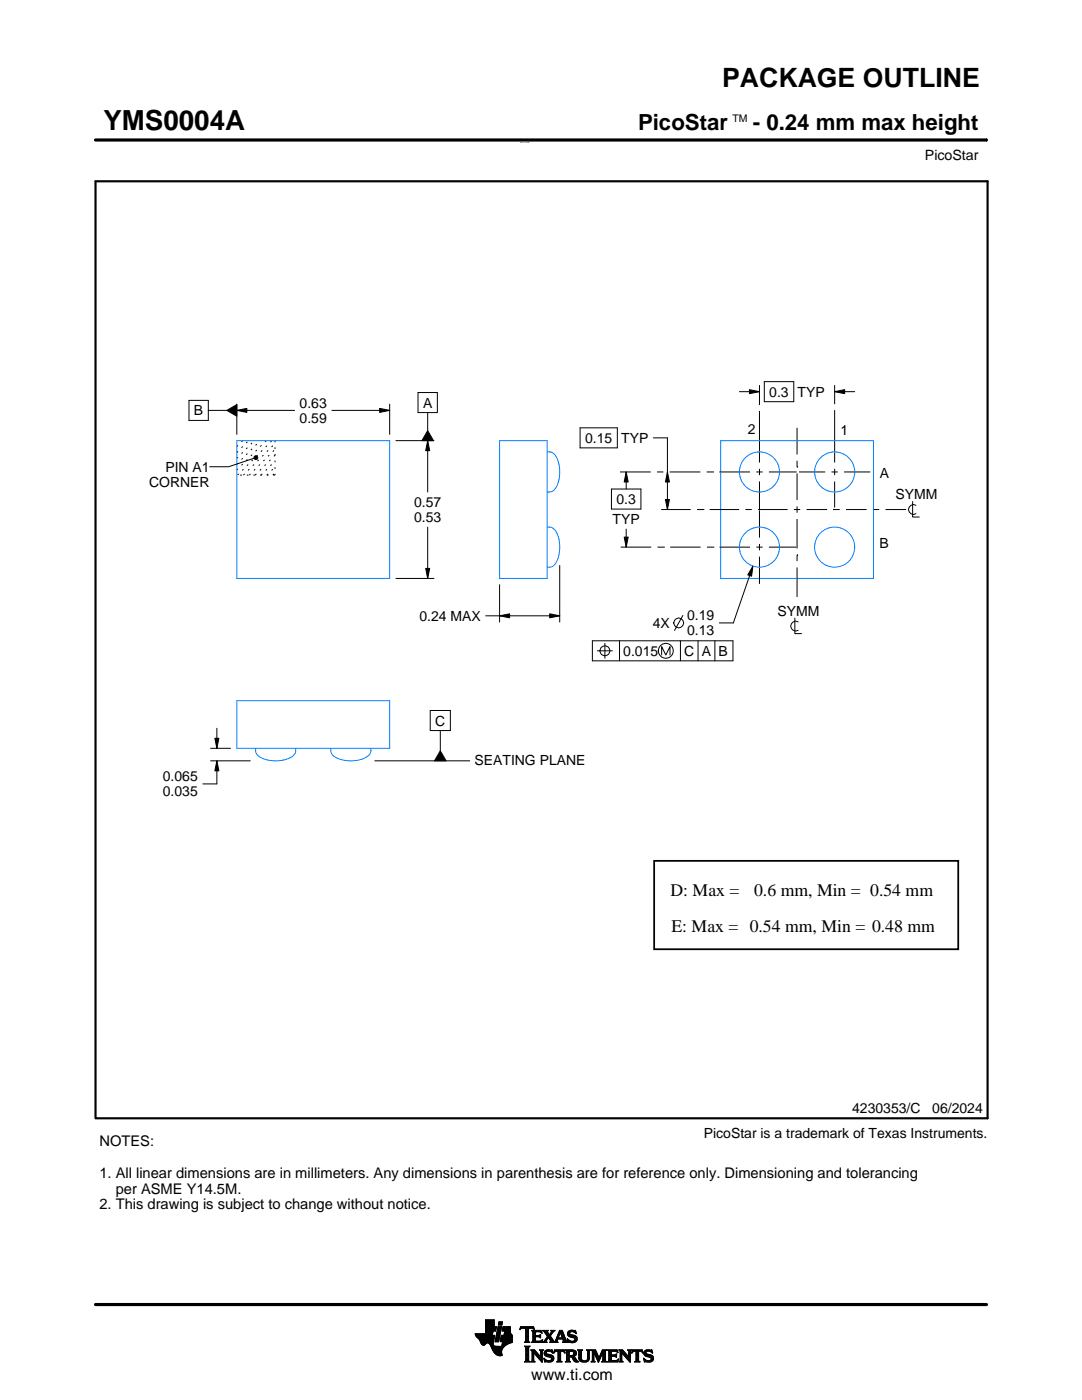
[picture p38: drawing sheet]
<svg xmlns="http://www.w3.org/2000/svg" width="216mm" height="279mm" viewBox="0 0 216 279" stroke-linecap="round" stroke-linejoin="round" font-family="sans-serif">
<defs><g id="words">
<text font-size="5.5" x="20.6" y="26">YMS0004A</text>
<text font-size="5.3" x="144.1" y="17.4">PACKAGE OUTLINE</text>
<g font-size="4.4">
<text x="127.3" y="26">PicoStar</text>
<text x="150.2" y="26">- 0.24 mm max height</text>
</g>
<g font-size="3.5">
<text x="133.8" y="178.9">D: Max =</text>
<text x="150.5" y="178.9">0.6 mm, Min = 0.54 mm</text>
<text x="134" y="185.9">E: Max = 0.54 mm, Min = 0.48 mm</text>
</g>
<text font-size="3.2" x="106" y="275.3">www.ti.com</text>
<g font-size="2.9">
<text x="19.8" y="228.8">NOTES:</text>
<text x="19.8" y="235.1">1. All linear dimensions are in millimeters. Any dimensions in parenthesis are for reference only. Dimensioning and tolerancing</text>
<text x="23.1" y="238.2">per ASME Y14.5M.</text>
<text x="19.8" y="241.4">2. This drawing is subject to change without notice.</text>
</g>
<g font-size="2.8">
<text x="184.5" y="32">PicoStar</text>
<text x="38.7" y="82.9">B</text>
<text x="59.8" y="81.4">0.63</text>
<text x="84.4" y="81.3">A</text>
<text x="153.5" y="79.2">0.3 TYP</text>
<text x="59.8" y="84.4">0.59</text>
<text x="116.7" y="88.4">0.15 TYP</text>
<text x="149.2" y="86.7">2</text>
<text x="167.7" y="86.8">1</text>
<text x="33" y="94.1">PIN A1</text>
<text x="175.5" y="95.4">A</text>
<text x="29.8" y="97.1">CORNER</text>
<text x="82.6" y="101.2">0.57</text>
<text x="123" y="100.6">0.3</text>
<text x="178.7" y="99.7">SYMM</text>
<text x="82.6" y="104.2">0.53</text>
<text x="122.2" y="104.6">TYP</text>
<text x="175.5" y="109.3">B</text>
<text x="83.7" y="123.9">0.24 MAX</text>
<text x="130.2" y="125.3">4X</text>
<text x="137.1" y="123.8">0.19</text>
<text x="155.2" y="123">SYMM</text>
<text x="124.4" y="130.9">0.015</text>
<text x="136.5" y="130.9">C A B</text>
<text x="137.1" y="126.8">0.13</text>
<text x="86.8" y="144.8">C</text>
<text x="32.5" y="155.9">0.065</text>
<text x="94.7" y="152.7">SEATING PLANE</text>
<text x="32.5" y="158.9">0.035</text>
<text x="140.4" y="227.1">PicoStar is a trademark of Texas Instruments.</text>
<text x="170" y="222.2">4230353/C</text>
<text x="186" y="222.2">06/2024</text>
</g>
<text font-size="2.1" x="146.2" y="24.3">TM</text>
<text font-size=".3" x="103.8" y="28.5">SCALE 25.000</text>
</g></defs>
<g fill="none" stroke="#000" stroke-width=".2">
<path d="M19.1 27.9h177.7M196.8 27.7v.5M37.7 79.9h3.9v4h-3.9zM83.4 78.3h3.9v4h-3.9zM147.5 78.2h4M149.5 77.8l2 .4-2 .4zM151.5 76.9v3.9M152.5 76.2h5.9v4h-5.9zM166.5 78.2l2-.4v.8zM166.5 76.9v3.7M166.5 78.2h4M41.6 81.9h3.7"/>
<path d="M45.3 81.9l2-1.2v2.4zM47.3 81.9l2-.4v.8zM47.3 80.7v6M47.3 81.9h11.5M50.7 91.5l-5.1 1.6h-3.8M50.7 91.2l.3-.3 .3 .1 .2 .3-.2 .3-.3 .1-.3-.2zM66.2 81.9h11.6M75.8 81.5l2 .4-2 .4zM77.8 80.7v6M79 87.9h7.6M85.3 87.9l.4 2h-.8zM85.3 82.3v3.6"/>
<path d="M85.3 87.9v10.3M85.3 85.9l1.2 2h-2.3zM115.7 85.4h7.5v4h-7.5zM122 97.6h5.9v4h-5.9zM123.7 94.2h6.2M124.9 94.2l.4 2h-.8zM124.9 94.2v3.4M130.4 87.4h2.8v14.3M131.1 94.2h1.3M132.8 99.7h.8l-.4 2zM133.2 94.2l.4 2h-.8zM133.6 94.2h6.2"/>
<path d="M141 94.2h1.3M142.3 94.2h.1M143.5 94.2h6.2M150.9 94.2h1.3M151.5 82v10.3M151.5 93.6v1.2M151.5 96.1v5.5M153.4 94.2h5.6M159 93.2h.1M159 85.4v5.3M159 92v1.2M159 94.5v5.3"/>
<path d="M159.4 94.2h5.3M165.9 94.2h1.3M166.5 81.8v10.5M166.5 93.6v1.2M166.5 96.1v5.2M168.4 94.2h5.3M79 115.4h7.6M84.9 113.4h.8l-.4 2zM85.3 105.2v10.2M99.7 116.7v7.5M111.7 112.9v11.3M123.9 109.2h6"/>
<path d="M124.5 107.2h.8l-.4 2zM124.9 105.6v3.6M131.2 109.2h1.3M131.9 101.7h5.9M132.5 109.2h.1M133.7 109.2h6.1M139.1 101.7h1.2M140.3 101.7h.1M141.1 109.2h1.2M141.6 101.7h5.9M142.3 109.2h.1M143.6 109.2h6.1"/>
<path d="M148.7 101.7h1.3M150.2 113l-.2 2-.8-.3zM150.2 113l-3.9 11.3h-2.8M150.9 109.2h1.3M151.3 101.7h5.9M151.5 101.9v5.4M151.5 108.6v1.2M151.5 111.1v5.4M153.4 109.2h5.5M158.4 101.7h1.3M159 110.7h.1M159 101.1v1.2"/>
<path d="M159 103.6v5.9M159 110.7v1.3M159 113.2v5.9M160.9 101.7h4.1M166.3 101.7h.1M166.3 101.7h1.3M168.8 101.7h4.1M174.2 101.7h.1M174.2 101.7h1.2M176.7 101.7h4.1M182.1 100.1v3.1h1.3M182.8 100.9a.98 .98 0 0 0-1.5 .8 .98 .98 0 0 0 1.5 .8"/>
<path d="M96.9 122.9h14.8M99.7 122.9l2-.4v.8zM109.7 122.5l2 .4-2 .4zM118.2 127.9h28.1v4h-28.1zM119.2 129.9h3M120.7 128.4v3M123.6 127.9v4M132 130.7v-1.6l.9 1.6 .8-1.6v1.6M135.8 127.9v4M136.3 122.8l-1.7 3M139.3 127.9v4M142.6 127.9v4"/>
<path d="M158.6 123.4v3.1h1.3M159.3 124.1a.98 .98 0 0 0-1.5 .9 .98 .98 0 0 0 1.5 .8M42 149.3h4M42 151.8h7.9M42.9 147.3h.8l-.4 2zM43.3 151.8l.4 2h-.8zM43.3 145.3v4M43.3 151.8v4.6h-2.8M74.8 151.8h18.9M85.8 141.8h4.1v4h-4.1zM87.9 145.8v4M87.9 149.8l1.1 2h-2.3z"/>
<path d="M94.8 266.2h3.5M94.8 266.3h3.5M94.9 266.4h3.3M94.9 266.5h3.8l-.2 1.2M94.9 266.5h3.8M95 266.6h3.7M95 266.7h3.7M95.1 266.8h3.6M95.2 266.9h3.4M95.3 267h3.3M95.4 267.1h3.2M95.5 267.2h3.1"/>
<path d="M95.6 267.3h3M95.7 267.4h2.8M95.7 267.5h2.8M95.8 267.6h2.7M95.8 267.7h2.7M95.9 267.8h2.6M95.9 267.9h2.5M95.9 268h2.5M96 268h1.1M96 268.1h1M96.1 268.2h.8M96.1 268.3h.7"/>
<path d="M96.2 268.4h.6M96.3 268.4h.4M96.9 266.1h1.4M96.9 266h1.4M96.9 265.9h1.4M96.9 265.8h1.5M96.9 265.7h1.5M96.9 264.7l2.2 .1-.2 .9h-.5l-.2 .8M96.9 265.6h2M96.9 265.5h2M96.9 265.4h2M96.9 265.3h2.1"/>
<path d="M96.9 265.2h2.1M96.9 265.1h2.1M96.9 265h2.1M96.9 264.9h2.1M96.9 264.8h2.2M96.9 264.6h1.7M96.9 264.5h1.7M96.9 264.4h1.7M96.9 264.3h1.7M96.9 264.2h1.7M96.9 264.1h1.7M96.9 264h1.7"/>
<path d="M96.9 263.9h1.7M96.9 263.8h1.7M96.9 263.7h1.7M96.9 263.6h1.7M96.9 263.5h1.7M96.9 263.4h1.7M97.5 268h.9M97.6 268.1h.8M97.7 268.2h.7M97.7 268.3h.7M97.8 268.4h.6M97.9 268.5h.6"/>
<path d="M97.9 268.6h.7M98 268.7h1.1M98 268.8h2.6M98 268.8h2.5M98.1 268.9h2.3M98.1 269h2.3M98.1 269.1h2.2M98.2 269.2h2.1M98.2 269.2h2M98.2 269.3h2M98.3 269.4h1.9M98.3 269.5h1.8"/>
<path d="M98.4 269.6h1.7M98.4 268v.4l.3 .2 2 .1M98.5 269.7h1.6M98.5 267.7l-.1 .3M98.5 269.8h1.6M98.6 269.9h1.5M98.6 264.8v-1.4h-1.7v2.8h-2.1l.1 .3 .7 .8 .7 1.1 .3 .1 .6-.5 .4 .1 1 1.8 .8 .6h.8l-.1-1 .8-1M98.6 270h1.5M98.7 270h1.4M98.8 270.1h1.3M98.8 267.7h.7M98.8 267.6h.7"/>
<path d="M98.8 267.5h.7M98.9 270.2h1.2M98.9 267.4h.7M98.9 267.3h.7M98.9 267.2h.7M98.9 267.1h.7M98.9 267h.7M98.9 270.3h1.3M99 266.9h.6M99 266.9h.7M99 266.8h.7M99 266.7h.7"/>
<path d="M99 266.6h.7M99 266.5h.7M99.1 270.4h1.1M99.1 266.4h.7M99.1 266.3h.7M99.1 266.2h.7M99.1 266.1h.7M99.1 266h.7M99.2 265.9h.7M99.2 265.8h.7M99.2 270.4h1M99.2 265.7h.7"/>
<path d="M99.2 265.6h.7M99.2 265.5h.7M99.3 265.4h.6M99.3 265.4h.7M99.3 265.3h.7M99.3 265.2h.7M99.3 265.1h.7M99.3 265h.7M99.4 270.5h.8M99.4 264.9h.7M99.4 264.8h.7M99.4 264.8h.7l-.6 3h-.7z"/>
<path d="M99.4 264.5l.2-.7h.7l-.2 .7h-.7M99.5 264.4h.6M99.5 264.3h.7M99.5 264.2h.7M99.5 264.1h.7M99.5 264h.7M99.5 263.9h.7M99.6 263.8h.7M99.8 270.6h.1M99.8 267.7h2.4M99.8 267.6h2.4M99.8 267.5h2.4"/>
<path d="M99.9 267.4h2.3M99.9 267.3h2.3M99.9 267.2h2.3M99.9 267.1h2.3M99.9 267h2.3M99.9 266.9h2.3M100 266.9h2.2M100 266.8h2.2M100 266.7h2.2M100 266.6h2.2M100 266.5h2.2M100.1 268.6h.7"/>
<path d="M100.2 268.5h.7M100.2 268.4h.8M100.2 268.4h.9M100.2 268.3h1M100.2 268.2h1.2M100.2 265.6h1.6M100.2 268.1h1.4M100.2 265.5h1.6M100.2 268h1.6M100.3 265.4h1.5M100.3 268h1.7M100.3 267.9h1.9"/>
<path d="M100.3 265.3h1.5M100.3 267.8h1.9M100.3 265.2h1.5M100.3 265.1h1.5M100.3 265h1.5M100.4 264.9h1.4M100.4 264.8h1.4M100.6 266.5l.1-.8h-.5l.2-.9h1.4l.1 1.1 .3 .6v1.4l-1.3 .6M100.6 266.4h1.5M100.6 266.3h1.4M100.6 266.2h1.4M100.6 266.1h1.3"/>
<path d="M100.7 266h1.2M100.7 265.9h1.2M100.7 265.8h1.1M100.7 265.7h1.1M102.2 266.5h-2.2l-.2 1.1 .5 .2-.2 .9M103.7 265.3h.1M103.8 265.2h.2M103.8 265h2.8M103.8 264.9h2.7M103.9 264.8h2.6M104.7 267.8h1M104.7 271.8h1.1"/>
<path d="M104.7 268.7h1M104.8 267.7h.7M104.8 271.7h.8M104.9 265.2h.6M104.9 268.9h.6M104.9 267.6h.6M104.9 267.5l-.2 .3M104.9 267.5h.6M104.9 267.4h.6M104.9 267.3h.6M104.9 267.2h.6M104.9 267.1h.6"/>
<path d="M104.9 267h.6M104.9 266.8h.6M104.9 266.7h.6M104.9 266.6h.6M104.9 266.5h.6M104.9 266.4h.6M104.9 266.3h.6M104.9 266.2h.6M104.9 266.1h.6M104.9 265.9h.6M104.9 265.8h.6M104.9 265.7h.6"/>
<path d="M104.9 265.6h.6M104.9 265.5h.6M104.9 265.4h.6M104.9 265.3h.6M104.9 271.5h.6M104.9 269h.6M104.9 271.4h.6M104.9 271.4v-2.4l-.2-.4h1.1l-.3 .4v2.4M104.9 271.4l-.2 .4h1.1l-.3-.4M104.9 271.3h.6M104.9 271.2h.6M104.9 271.1h.6"/>
<path d="M104.9 271h.6M104.9 270.9h.6M104.9 270.8h.6M104.9 270.6h.6M104.9 270.5h.6M104.9 270.4h.6M104.9 270.3h.6M104.9 270.2h.6M104.9 270.1h.6M104.9 270h.6M104.9 269.9h.6M104.9 269.8h.6"/>
<path d="M104.9 269.6h.6M104.9 269.5h.6M104.9 269.4h.6M104.9 269.3h.6M104.9 269.2h.6M104.9 269.1h.6M105.5 267.5l.2 .3M105.5 267.5v-2.3l.7-.1 .4 .3-.1-.6h-2.6l-.1 .6 .4-.3 .7 .1v2.3M105.7 267.8h-1M105.9 271.8h.8M105.9 269.4h.8M106.1 269.5h.7"/>
<path d="M106.1 267.8h2M106.1 271.7h.5M106.2 269.6h.7M106.2 271.5h.3M106.2 265.6h1.8M106.2 269.8h.8M106.2 271.4h.3M106.2 271.4l-.3 .4h.8l-.2-.4M106.2 271.3h.3M106.2 271.2h.3M106.2 271.1h.3M106.2 271h.3"/>
<path d="M106.2 270.9h.3M106.2 270.8h.3M106.2 270.6h.3M106.2 270.5h.3M106.2 270.4h.3M106.2 270.3h.3M106.2 270.2h.3M106.2 270.1h.3M106.2 270h1M106.2 269.9h.9M106.2 269.8v1.6M106.2 269.8l-.3-.4h.8l1.2 1.4"/>
<path d="M106.3 267.7h1.8M106.3 265.7h1.8M106.3 267.6h.6M106.3 265.8h.6M106.3 267.5l-.2 .3M106.3 267.5h.5M106.3 267.4h.5M106.3 267.3h.5M106.3 267.2h.5M106.3 267.1h.5M106.3 267h.5M106.3 266.8h.5"/>
<path d="M106.3 266.7h1.6M106.3 266.6h1.6M106.3 266.5h.5M106.3 266.4h.5M106.3 266.3h.5M106.3 266.2h.5M106.3 266.1h.5M106.3 265.9h.5M106.4 265.2h.2M106.5 270h.1M106.5 270v1.4M106.5 265.3h.1"/>
<path d="M106.6 270.1h.7M106.7 270.2h.7M106.8 270.3h.7M106.8 265.9l.2-.1h.6l.6 .2-.2-.5h-1.9l.2 .3v1.7M106.8 265.9v.6h.8l.3-.2v.7M106.9 270.4h.7M107 270.5h.7M107.1 270.6h.7M107.2 270.8h1M107.3 270.9h.9M107.4 271h.8M107.5 271.1h.7"/>
<path d="M107.6 271.2h.6M107.6 266.5h.3M107.7 271.3h.5M107.7 269.4h.7M107.7 266.8h.2M107.7 267.6h.5M107.8 266.4h.1M107.8 271.4h.4M107.8 267h.1M107.8 265.8h.3M107.8 269.5h.5M107.9 271.5h.3"/>
<path d="M107.9 269.6h.3M107.9 267l-.3-.2h-.8l.1 .8h.9l.5-.2M107.9 269.8h.3M107.9 270.6h.3M107.9 270.5h.3M107.9 270.4h.3M107.9 270.3h.3M107.9 270.2h.3M107.9 270.1h.3M107.9 270h.3M107.9 269.9h.3M107.9 269.8v1"/>
<path d="M107.9 269.8l-.2-.4h.7l-.2 .4M108 271.7h.2M108 265.9h.1M108 267.5h.2M108.1 271.8h.1M108.1 266.1h.1M108.2 267.4h.1M108.2 269.8v2.1l-1.7-1.9M108.2 267.8h.9M108.3 267.4l-.2 .5-2-.1M108.3 265.6h1M108.5 267.7h.5"/>
<path d="M108.5 271.1l.8 .4h.5l.2-.1-.1-.4-1-.4-.3-.3 .1-.7 .7-.2 .6 .1 .2-.1 .1 .6-.9-.3-.3 .1-.1 .3 1.3 .4 .2 .6M108.5 271.1h.1M108.5 265.7h.7M108.5 271.2h.2M108.6 271.3h.2M108.6 270.1h.4M108.6 270h.4M108.6 270.2h.6M108.6 267.6h.4M108.6 271.4h.4M108.6 269.9h.4M108.6 270.3h1"/>
<path d="M108.6 265.8h.7M108.6 271.5h.8M108.6 269.8h.5M108.7 271.7h1.5M108.7 270.4h1.3M108.7 267.5h.3M108.7 271.8h.1M108.7 265.9h.6M108.7 269.6h1.5M108.8 267.4h.3M108.8 270.5h1.5M108.8 266.1h.6"/>
<path d="M108.8 269.5h1.4M108.8 267.3h.4M108.9 266.2h.6M108.9 267.2h.4M108.9 266.3h.6M108.9 270.6h1.5M109 267.1h.3M109 266.4h1M109.1 271.8h.9M109.1 269.4h.7M109.1 267h.9M109.1 266.5h.8"/>
<path d="M109.1 267.8h-.9M109.2 266.8h.8M109.2 266.6h.6M109.2 266.7h.7M109.2 266.7l-.6 .9-.4 .2M109.3 270.8h1.1M109.5 267.1h.6M109.6 267.2h.6M109.7 271.5h.7M109.7 267.3h.6M109.7 267.8l.2-.2-.5-.7-.4 .8 .1 .1M109.7 267.8h1.6"/>
<path d="M109.7 266.3h.4M109.7 267.4h.6M109.8 270.9h.7M109.8 266.2h.3M109.8 266.6l.9 1.2 1-2.3h.5l.8 2.1 .3 .2M109.8 267.5h.6M109.9 266.1h.3M109.9 269.8h.4M109.9 267.6h.6M109.9 267.7h.7M109.9 271.4h.5M109.9 265.9h.4"/>
<path d="M110 271h.5M110 265.6h.7M110 265.9l-.4 .5-.4-.6 .2-.3h-1.1l.9 1.2M110 265.9l.1-.2-.2-.2h.8l-.9 1.1M110 271.3h.5M110 265.8h.4M110 271.1h.5M110 271.2h.5M110.1 269.4h.1M110.1 265.7h.4M110.1 269.9h.2M110.2 270h.1"/>
<path d="M110.5 270h.1M110.5 269.9h.2M110.5 271.1l-.2 .5-.8 .3-.6-.2-.2 .1-.2-.7M110.5 269.8h.3M110.6 269.6h2.1M110.6 269.5h2M110.6 269.4h2M110.7 267.7h.5M110.8 267.6h.4M110.9 267.5h.3M110.9 267.4h.3M111 267.3h.3"/>
<path d="M111 267.2h1.8M111 267.1h1.8M111.1 267h.3M111.1 271.8h1M111.1 266.8h.4M111.2 266.7h.3M111.2 267.5l.1-.2h1l.1 .2M111.2 267.5v.3h.1M111.2 266.6h.3M111.3 266.5h.3M111.3 271.7h.6M111.3 266.4h.3"/>
<path d="M111.3 271.5h.6M111.3 267.8h-1.6M111.3 269.8h.6M111.4 266.3h.3M111.4 271.4h.5M111.4 271.4l-.1-1.7h-.4l-.4 .4 .2-.7h1.9l.1 .7-.3-.4h-.5v1.7M111.4 270.5h.5M111.4 270.4h.5M111.4 270.3h.5M111.4 270.2h.5M111.4 270.1h.5M111.4 270h.5"/>
<path d="M111.4 269.9h.5M111.4 271.4l-.3 .4h1l-.2-.4M111.4 271.3h.5M111.4 271.2h.5M111.4 271.1h.5M111.4 271h.5M111.4 270.9h.5M111.4 270.8h.5M111.4 270.6h.5M111.4 266.2h.3M111.4 266.1h.4M111.5 265.9h.9"/>
<path d="M111.5 265.8h.8M111.6 265.7h.7M111.6 265.6h.6M111.8 265.9l.4 1.1h-.8zM111.9 266.1h.5M111.9 266.2h.5M111.9 266.3h.6M112 266.4h.5M112 266.5h.6M112.1 266.6h.5M112.1 266.7h.6M112.1 266.8h.6"/>
<path d="M112.2 267h.5M112.2 267.8h1.1M112.3 267.3h.6M112.3 267.4h.6M112.4 267.5h.6M112.4 267.5v.3h-.2M112.4 269.8h.3M112.4 267.6h.6M112.4 267.7h.7M112.6 269.9h.1M112.6 270h.2M112.8 271.8h1"/>
<path d="M112.8 269.4h1.6M113 269.5h1.7M113 271.7h.7M113 269.6h1.9M113 271.5h.6M113 269.8h.6M113 271.4h.6M113 271.4l-.2 .4h1l-.2-.4M113 271.3h.6M113 271.2h.6M113 271.1h.6M113 271h.6"/>
<path d="M113 270.9h.6M113 270.8h1.5M113 270.6h1.6M113 270.5h1.8M113 270.4h.6M113 270.3h.6M113 270.2h.6M113 270.1h.6M113 270h.6M113 269.9h.6M113 269.8v1.6M113 269.8l-.2-.4h1.4l.6 .2 .2 .3v.4l-.2 .3-.4 .1"/>
<path d="M113.2 267.3h.2M113.2 267.4h.3M113.2 266.2h.5M113.2 266.3h.6M113.2 266.1h.5M113.3 267.5h.3M113.3 267.8h-1.1M113.3 266.4h.9M113.3 265.9h.4M113.3 267.6h.6M113.3 266.5h1.3M113.3 267.7h1.6"/>
<path d="M113.3 265.8h.5M113.3 267.8h.2M113.4 266.6h1.5M113.4 265.7h1.5M113.4 265.7l.5-.2 .7 .1 .2-.1 .1 .7-.7-.4h-.4l-.1 .3 .1 .2 .9 .2 .4 .3 .1 .5-.3 .5-.6 .2-.7-.2-.2 .1-.2-.7 .9 .5 .5-.1 .1-.3-.2-.3-1.1-.4-.2-.4zM113.5 266.7h1.5M113.5 265.6h1.4M113.6 271.4v-.6h.4l.7 1h.8M113.6 269.9l.1-.2 .7 .2v.4l-.4 .2M113.6 269.9v.6M113.7 267.8h1.1M113.8 266.8h1.3"/>
<path d="M113.8 265.5h.6M114 268h.4M114.1 270.9h.6M114.2 271h.6M114.2 271.1h.7M114.3 271.2h.6M114.3 267h.8M114.3 269.8h.7M114.3 270.4h.6M114.4 271.3h.6M114.4 270.7l1.1 1.1M114.4 270.7h.1"/>
<path d="M114.4 271.4h.7M114.4 269.9h.6M114.4 270.3h.6M114.5 267.6h.5M114.5 270.2h.5M114.5 270h.5M114.5 265.8h.4M114.5 270.1h.5M114.5 271.5h.7M114.6 271.7h.7M114.6 267.1h.6M114.6 267.5h.5"/>
<path d="M114.7 267.2h.5M114.7 267.4h.5M114.7 265.9h.3M114.7 267.3h.5M114.7 271.8h.8M114.8 266.1h.2M114.9 266.2h.1M115.3 269.4h.9M115.4 269.5h.7M115.5 269.6h.5M115.5 269.8h.5M115.5 269.8v1.4l.4 .5 .6 .2 .7-.1 .3-.3 .1-.5"/>
<path d="M115.5 271h.5M115.5 270.9h.5M115.5 270.8h.5M115.5 270.6h.5M115.5 270.5h.5M115.5 270.4h.5M115.5 270.3h.5M115.5 270.2h.5M115.5 270.1h.5M115.5 270h.5M115.5 269.9h.5M115.5 269.8l-.2-.4h.9l-.2 .4"/>
<path d="M115.5 271.1h.5M115.5 271.2h.5M115.5 271.3h.6M115.6 271.4h.6M115.7 271.5h.8M115.8 271.7h1.5M116 271l.2 .4 .5 .2 .4-.2 .2-.4M116 269.8v1.2M116 271.8h1.1M116.8 271.5h.6M117 269.4h.8M117.1 271.4h.4"/>
<path d="M117.2 269.5h.5M117.2 271.3h.4M117.2 269.6h.4M117.2 271.2h.4M117.2 271.1h.4M117.3 269.8h.3M117.3 271h.3M117.3 270.9h.3M117.3 270.8h.3M117.3 270.6h.3M117.3 270.5h.3M117.3 270.4h.3"/>
<path d="M117.3 270.3h.3M117.3 270.2h.3M117.3 270.1h.3M117.3 270h.3M117.3 269.9h.3M117.6 269.8l.2-.4h-.8l.2 .3 .1 1.3M117.6 269.8v1.2M118 271.8h.7M118 269.4h.8M118.1 269.5h.8M118.1 271.7h.5M118.2 269.6h.7"/>
<path d="M118.2 271.5h.3M118.2 269.8h.8M118.2 271.4h.3M118.2 269.8l-.2-.4h.8l.7 1.6 .7-1.6h.9l-.3 .4M118.2 271.4l-.2 .4h.7l-.2-.4M118.2 271.3h.3M118.2 271.2h.3M118.2 271.1h.3M118.2 271h.3M118.2 270.9h.3M118.2 270.8h.3M118.2 270.6h.3"/>
<path d="M118.2 270.5h.3M118.2 270.4h.3M118.2 270.3h.3M118.2 270.2h.3M118.2 270.1h.3M118.2 270h.9M118.2 269.9h.8M118.2 269.8v1.6M118.6 270.1h.5M118.6 270.2h.6M118.7 270.3h.5M118.7 270.4h.6"/>
<path d="M118.8 270.5h.5M118.8 270.6h.6M118.9 270.8h.5M118.9 270.9h.6M119 271h.8M119 271.1h.8M119.1 271.2h.6M119.1 271.3h.6M119.2 271.4h.4M119.2 271.5h.4M119.3 271.7h.2M119.3 271.8h.2"/>
<path d="M119.6 270.9h.3M119.6 270.8h.3M119.7 270.6h.3M119.7 270.5h.3M119.8 270.4h.3M119.8 270.3h.3M119.9 270.2h.3M119.9 270.1h.3M120 270h.8M120 269.9h.8M120 269.8h.8M120.1 271.8h1"/>
<path d="M120.1 269.6h.7M120.1 269.5h.8M120.2 269.4h.9M120.2 271.7h.7M120.3 271.5h.5M120.3 271.4h.5M120.3 271.4l-.2 .4h1l-.3-.4M120.3 271.4v-1.5l-.9 2-.9-2v1.5M120.3 271.3h.5M120.3 271.2h.5M120.3 271.1h.5M120.3 271h.5"/>
<path d="M120.3 270.9h.5M120.3 270.8h.5M120.3 270.6h.5M120.3 270.5h.5M120.3 270.4h.5M120.3 270.3h.5M120.3 270.2h.5M120.3 270.1h.5M120.8 269.8v1.6M121.2 271.8h2M121.2 269.4h1.9M121.4 269.5h1.8"/>
<path d="M121.4 271.7h1.9M121.5 269.6h1.7M121.5 271.5h1.8M121.5 269.8h.5M121.5 271.4h.5M121.5 269.8l-.3-.4h1.9l.2 .6M121.5 269.9h.5M121.5 269.8v1.6M121.5 271.3h.5M121.5 271.2h.5M121.5 271.1h.5M121.5 271h.5"/>
<path d="M121.5 270.9h.5M121.5 270.8h.5M121.5 270.6h1.5M121.5 270.5h1.5M121.5 270.4h1.5M121.5 270.3h.5M121.5 270.2h.5M121.5 270.1h.5M121.5 270h.5M122.6 270.4l.4-.2v.7l-.2-.2h-.8v.7l.2 .1M122.9 270.8h.1M122.9 270.3h.1"/>
<path d="M123 269.8h.3M123.1 271.4h.3M123.2 269.9h.1M123.3 270h.1M123.3 270l-.4-.3h-.8l-.1 .7M123.3 271.3h.1M123.4 271.2h.1M123.4 271.2l-.2 .6h-2l.3-.4M123.4 271.2l-.3 .3h-.4M123.5 271.8h.8M123.5 269.4h.7M123.6 269.5h.7"/>
<path d="M123.7 271.7h.5M123.7 269.6h.7M123.7 271.5h.4M123.7 269.8h.8M123.7 271.4h.4M123.7 271.4l-.2 .4h.8l-.2-.4M123.7 271.3h.4M123.7 271.2h.4M123.7 271.1h.4M123.7 271h.4M123.7 270.9h.4M123.7 270.8h.4"/>
<path d="M123.7 270.6h.4M123.7 270.5h.4M123.7 270.4h.4M123.7 270.3h.4M123.7 270.2h.4M123.7 270.1h.4M123.7 270h1M123.7 269.9h.9M123.7 269.8v1.6M123.7 269.8l-.2-.4h.7l1.2 1.4 .1-1M124.1 270v1.4M124.1 270h.1"/>
<path d="M124.2 270.1h.6M124.2 270.2h.7M124.3 270.3h.7M124.4 270.4h.7M124.5 270.5h.7M124.6 270.6h.7M124.7 270.8h1.1M124.8 270.9h1M124.9 271h.9M125 271.1h.8M125.1 271.2h.7M125.2 271.3h.6"/>
<path d="M125.2 269.4h.8M125.3 271.4h.5M125.4 269.5h.5M125.4 271.5h.4M125.4 269.6h.4M125.5 269.8h.3M125.5 269.8l-.3-.4h.8l-.2 .4M125.5 270.4h.3M125.5 270.3h.3M125.5 270.2h.3M125.5 270.1h.3M125.5 270h.3"/>
<path d="M125.5 269.9h.3M125.5 270.6h.3M125.5 270.5h.3M125.5 271.7h.3M125.6 271.8h.2M125.8 269.8v2.1l-1.7-1.9M126 270h.1M126.1 269.9h.1M126.1 269.8h.3M126.1 269.6h2.1M126.2 269.5h2M126.2 269.4h2"/>
<path d="M126.6 271.8h1.1M126.9 271.7h.6M126.9 271.5h.5M126.9 269.8h.5M126.9 271.4h.5M126.9 271.4v-1.7h-.5l-.3 .4 .1-.7h1.9l.2 .7-.4-.4h-.5v1.7M126.9 270.5h.5M126.9 270.4h.5M126.9 270.3h.5M126.9 270.2h.5M126.9 270.1h.5M126.9 270h.5"/>
<path d="M126.9 269.9h.5M126.9 271.4l-.3 .4h1.1l-.3-.4M126.9 271.3h.5M126.9 271.2h.5M126.9 271.1h.5M126.9 271h.5M126.9 270.9h.5M126.9 270.8h.5M126.9 270.6h.5M128 269.8h.3M128.1 269.9h.2M128.2 270h.1"/>
<path d="M128.4 271.1h.1M128.4 271.2h.2M128.5 271.3h.2M128.5 270.1h.4M128.5 270h.4M128.5 270.2h.6M128.5 271.4h.4M128.5 269.9h.4M128.5 270.3h1M128.5 271.5h.8M128.5 269.8h.5M128.6 271.7h1.5"/>
<path d="M128.6 270.4h1.3M128.6 271.8h.1M128.6 269.6h1.5M128.7 270.5h1.5M128.7 269.5h1.4M128.8 270.6h1.5M128.9 271.8h1M129 269.4h.7M129.1 270.8l-.6-.4 .1-.7 .5-.3 .8 .1 .2-.1 .1 .7-.8-.4-.4 .1-.1 .2 1.3 .5 .2 .6M129.1 270.8l.7 .2v.4l-.6 .1-.8-.4M129.2 270.8h1.1M129.6 271.5h.7"/>
<path d="M129.6 270.9h.8M129.8 269.8h.4M129.8 271.4h.5M129.9 271h.5M129.9 271.3h.5M129.9 271.1h.5M129.9 271.2h.5M129.9 269.4h.2M130 269.9h.2M130.1 270h.1M130.4 271.1l-.3 .5-.7 .3-.6-.2-.2 .1-.2-.7"/>
<circle cx="120.7" cy="129.9" r=".99"/>
<circle cx="132.8" cy="129.9" r="1.49"/>
<circle cx="135.4" cy="124.3" r=".98"/>
</g>
<g fill="#000">
<path d="M149.5 77.8l2 .4-2 .4zM166.5 78.2l2-.4v.8zM45.3 81.9l2-1.2v2.4zM47.3 81.9l2-.4v.8zM50.7 91.2l.3-.3 .3 .1 .2 .3-.2 .3-.3 .1-.3-.2zM75.8 81.5l2 .4-2 .4zM85.3 87.9l.4 2h-.8zM85.3 85.9l1.2 2h-2.3zM124.9 94.2l.4 2h-.8zM133.2 94.2l.4 2h-.8zM84.9 113.4h.8l-.4 2zM124.5 107.2h.8l-.4 2z"/>
<path d="M132.8 99.7h.8l-.4 2zM150.2 113l-.2 2-.8-.3zM99.7 122.9l2-.4v.8zM109.7 122.5l2 .4-2 .4zM42.9 147.3h.8l-.4 2zM43.3 151.8l.4 2h-.8zM87.9 149.8l1.1 2h-2.3z"/>
</g>
<path d="M19.1 36.2h178v187h-178z" fill="none" stroke="#000" stroke-width=".43"/>
<path d="M19 27.9h177.8M19 260.3h177.8" fill="none" stroke="#000" stroke-width=".63"/>
<g fill="none" stroke="#000" stroke-width=".2" stroke-dasharray=".3 1" stroke-linecap="butt">
<path d="M47.3 89.1l1.1-1.2M47.3 90.3l2.3-2.4M47.3 91.5l3.5-3.6M47.3 92.6l4.6-4.7M47.3 93.8l5.8-5.9M47.4 94.8l6.9-6.9M48.6 94.8l6.3-6.3M49.7 94.8l5.2-5.1M50.9 94.8l4-3.9M52.1 94.8l2.8-2.8M53.3 94.8l1.6-1.6M54.4 94.8l.5-.4"/>
<path d="M54.9 87.9v6.9M54.9 94.8h-7.6"/>
</g>
<g fill="none" stroke="#0080ff" stroke-width=".2">
<path d="M47.3 87.9h30.5v27.5h-30.5zM99.7 87.9h9.5v27.5h-9.5zM109.2 90.2l1 .1 .7 .8 .6 1.3 .2 1.8-.2 1.7-.5 1.4-.8 .8-1 .1M143.8 87.9h30.5v27.5h-30.5zM109.2 105.2l1 .1 .8 .8 .5 1.4 .2 1.7-.2 1.7-.6 1.4-.7 .8-1 .1M47.3 139.8h30.5v9.5h-30.5zM51 149.3l.1 1 .8 .8 1.4 .5 1.7 .2 1.7-.2 1.4-.5 .8-.8 .1-1M66 149.3l.1 1 .8 .8 1.4 .5 1.7 .2 1.7-.2 1.4-.5 .8-.8 .1-1"/>
<circle cx="151.5" cy="94.2" r="4"/>
<circle cx="166.5" cy="94.2" r="4"/>
<circle cx="151.5" cy="109.2" r="4"/>
<circle cx="166.5" cy="109.2" r="4"/>
</g>
<path d="M130.5 171.8h60.7v17.6h-60.7z" fill="none" stroke="#000" stroke-width=".35"/>
<use href="#words"/>
</svg>
